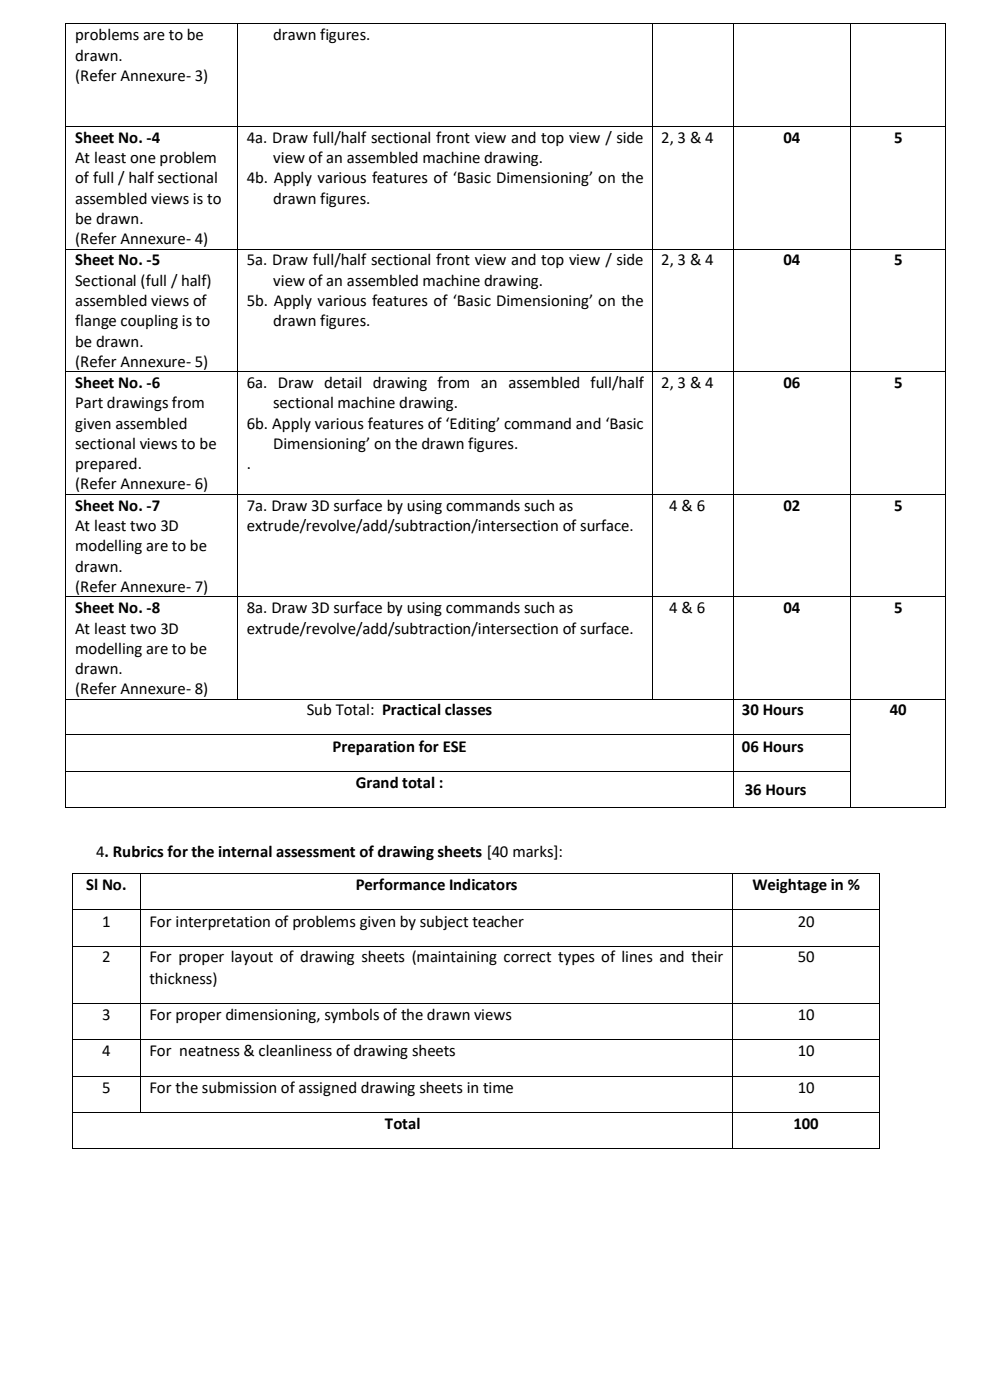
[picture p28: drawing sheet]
<svg xmlns="http://www.w3.org/2000/svg" width="210mm" height="297mm" viewBox="0 0 210 297" stroke-linecap="round" stroke-linejoin="round" font-family="sans-serif">
<defs><g id="words">
<g font-size="3.6">
<text x="15.9" y="8.6">problems are to be</text>
<text x="57.9" y="8.6">drawn figures.</text>
<text x="15.9" y="12.9">drawn.</text>
<text x="15.9" y="17.2">(Refer Annexure- 3)</text>
<text x="15.9" y="30.3">Sheet No. -4</text>
<text x="15.9" y="34.6">At least one problem</text>
<text x="52.3" y="30.3">4a. Draw full/half sectional front view and top view / side</text>
<text x="57.9" y="34.6">view of an assembled machine drawing.</text>
<text x="140.3" y="30.3">2, 3 &amp; 4</text>
<text x="166.2" y="30.3">04</text>
<text x="189.6" y="30.3">5</text>
<text x="15.9" y="38.9">of full / half sectional</text>
<text x="52.3" y="38.9">4b. Apply various features of ‘Basic Dimensioning’ on the</text>
<text x="15.9" y="43.2">assembled views is to</text>
<text x="15.9" y="47.5">be drawn.</text>
<text x="57.9" y="43.2">drawn figures.</text>
<text x="15.9" y="51.8">(Refer Annexure- 4)</text>
<text x="15.9" y="56.3">Sheet No. -5</text>
<text x="52.3" y="56.3">5a. Draw full/half sectional front view and top view / side</text>
<text x="140.3" y="56.3">2, 3 &amp; 4</text>
<text x="166.2" y="56.3">04</text>
<text x="189.6" y="56.3">5</text>
<text x="15.9" y="60.6">Sectional (full / half)</text>
<text x="15.9" y="64.9">assembled views of</text>
<text x="52.3" y="64.9">5b. Apply various features of ‘Basic Dimensioning’ on the</text>
<text x="57.9" y="60.6">view of an assembled machine drawing.</text>
<text x="15.9" y="69.2">flange coupling is to</text>
<text x="57.9" y="69.2">drawn figures.</text>
<text x="15.9" y="73.5">be drawn.</text>
<text x="15.9" y="77.8">(Refer Annexure- 5)</text>
<text x="15.9" y="82.3">Sheet No. -6</text>
<text x="52.3" y="82.3">6a. Draw detail drawing from an assembled full/half</text>
<text x="140.3" y="82.3">2, 3 &amp; 4</text>
<text x="166.2" y="82.3">06</text>
<text x="189.6" y="82.3">5</text>
<text x="15.9" y="86.6">Part drawings from</text>
<text x="57.9" y="86.6">sectional machine drawing.</text>
<text x="15.9" y="91">given assembled</text>
<text x="15.9" y="95.3">sectional views to be</text>
<text x="52.3" y="91">6b. Apply various features of ‘Editing’ command and ‘Basic</text>
<text x="57.9" y="95.3">Dimensioning’ on the drawn figures.</text>
<text x="15.9" y="99.5">prepared.</text>
<text x="52.3" y="99.6">.</text>
<text x="15.9" y="103.8">(Refer Annexure- 6)</text>
<text x="15.9" y="108.3">Sheet No. -7</text>
<text x="15.9" y="112.6">At least two 3D</text>
<text x="52.3" y="108.3">7a. Draw 3D surface by using commands such as</text>
<text x="52.3" y="112.6">extrude/revolve/add/subtraction/intersection of surface.</text>
<text x="142" y="108.3">4 &amp; 6</text>
<text x="166.2" y="108.3">02</text>
<text x="189.6" y="108.3">5</text>
<text x="15.9" y="117">modelling are to be</text>
<text x="15.9" y="121.3">drawn.</text>
<text x="15.9" y="125.6">(Refer Annexure- 7)</text>
<text x="15.9" y="130.1">Sheet No. -8</text>
<text x="52.3" y="130.1">8a. Draw 3D surface by using commands such as</text>
<text x="142" y="130.1">4 &amp; 6</text>
<text x="166.2" y="130.1">04</text>
<text x="189.6" y="130.1">5</text>
<text x="15.9" y="134.4">At least two 3D</text>
<text x="52.3" y="134.4">extrude/revolve/add/subtraction/intersection of surface.</text>
<text x="15.9" y="138.6">modelling are to be</text>
<text x="15.9" y="143">drawn.</text>
<text x="15.9" y="147.3">(Refer Annexure- 8)</text>
<text x="65" y="151.8">Sub Total: Practical classes</text>
<text x="157.4" y="151.8">30 Hours</text>
<text x="188.7" y="151.8">40</text>
<text x="70.6" y="159.5">Preparation for ESE</text>
<text x="157.4" y="159.5">06 Hours</text>
<text x="75.5" y="167.1">Grand total :</text>
<text x="158" y="168.6">36 Hours</text>
<text x="20.4" y="181.8">4. Rubrics for the internal assessment of drawing sheets [40 marks]:</text>
<text x="18.3" y="188.9">Sl No.</text>
<text x="75.5" y="188.9">Performance Indicators</text>
<text x="159.6" y="188.9">Weightage in %</text>
<text x="21.7" y="196.6">1</text>
<text x="31.7" y="196.6">For interpretation of problems given by subject teacher</text>
<text x="169.2" y="196.6">20</text>
<text x="21.7" y="204.2">2</text>
<text x="31.7" y="204.2">For proper layout of drawing sheets (maintaining correct types of lines and their</text>
<text x="31.7" y="208.8">thickness)</text>
<text x="169.2" y="204.2">50</text>
<text x="21.7" y="216.5">3</text>
<text x="31.7" y="216.5">For proper dimensioning, symbols of the drawn views</text>
<text x="169.2" y="216.5">10</text>
<text x="21.7" y="224.1">4</text>
<text x="31.7" y="224.1">For neatness &amp; cleanliness of drawing sheets</text>
<text x="169.2" y="224.1">10</text>
<text x="21.7" y="231.8">5</text>
<text x="31.7" y="231.8">For the submission of assigned drawing sheets in time</text>
<text x="169.2" y="231.8">10</text>
<text x="81.7" y="239.4">Total</text>
<text x="168.3" y="239.4">100</text>
</g>
</g></defs>
<g fill="#000">
<path d="M13.9 5h.2v.2h-.2z" fill-rule="evenodd"/>
<path d="M13.9 5h.2v.2h-.2z" fill-rule="evenodd"/>
<path d="M50.3 5h.2v.2h-.2z" fill-rule="evenodd"/>
<path d="M138.4 5h.2v.2h-.2z" fill-rule="evenodd"/>
<path d="M155.4 5h.2v.2h-.2z" fill-rule="evenodd"/>
<path d="M180.4 5h.2v.2h-.2z" fill-rule="evenodd"/>
<path d="M200.4 5h.2v.2h-.2z" fill-rule="evenodd"/>
<path d="M200.4 5h.2v.2h-.2z" fill-rule="evenodd"/>
<path d="M13.9 26.8h.2v.1h-.2z" fill-rule="evenodd"/>
<path d="M50.3 26.8h.2v.1h-.2z" fill-rule="evenodd"/>
<path d="M138.4 26.8h.2v.1h-.2z" fill-rule="evenodd"/>
<path d="M155.4 26.8h.2v.1h-.2z" fill-rule="evenodd"/>
<path d="M180.4 26.8h.2v.1h-.2z" fill-rule="evenodd"/>
<path d="M200.4 26.8h.2v.1h-.2z" fill-rule="evenodd"/>
<path d="M13.9 52.8h.2v.1h-.2z" fill-rule="evenodd"/>
<path d="M50.3 52.8h.2v.1h-.2z" fill-rule="evenodd"/>
<path d="M138.4 52.8h.2v.1h-.2z" fill-rule="evenodd"/>
<path d="M155.4 52.8h.2v.1h-.2z" fill-rule="evenodd"/>
<path d="M180.4 52.8h.2v.1h-.2z" fill-rule="evenodd"/>
<path d="M200.4 52.8h.2v.1h-.2z" fill-rule="evenodd"/>
<path d="M13.9 78.8h.2v.1h-.2z" fill-rule="evenodd"/>
<path d="M50.3 78.8h.2v.1h-.2z" fill-rule="evenodd"/>
<path d="M138.4 78.8h.2v.1h-.2z" fill-rule="evenodd"/>
<path d="M155.4 78.8h.2v.1h-.2z" fill-rule="evenodd"/>
<path d="M180.4 78.8h.2v.1h-.2z" fill-rule="evenodd"/>
<path d="M200.4 78.8h.2v.1h-.2z" fill-rule="evenodd"/>
<path d="M13.9 104.8h.2v.1h-.2z" fill-rule="evenodd"/>
<path d="M50.3 104.8h.2v.1h-.2z" fill-rule="evenodd"/>
<path d="M138.4 104.8h.2v.1h-.2z" fill-rule="evenodd"/>
<path d="M155.4 104.8h.2v.1h-.2z" fill-rule="evenodd"/>
<path d="M180.4 104.8h.2v.1h-.2z" fill-rule="evenodd"/>
<path d="M200.4 104.8h.2v.1h-.2z" fill-rule="evenodd"/>
<path d="M13.9 126.5h.2v.2h-.2z" fill-rule="evenodd"/>
<path d="M50.3 126.5h.2v.2h-.2z" fill-rule="evenodd"/>
<path d="M138.4 126.5h.2v.2h-.2z" fill-rule="evenodd"/>
<path d="M155.4 126.5h.2v.2h-.2z" fill-rule="evenodd"/>
<path d="M180.4 126.5h.2v.2h-.2z" fill-rule="evenodd"/>
<path d="M200.4 126.5h.2v.2h-.2z" fill-rule="evenodd"/>
<path d="M13.9 148.2h.2v.2h-.2z" fill-rule="evenodd"/>
<path d="M13.9 155.8h.2v.2h-.2z" fill-rule="evenodd"/>
<path d="M50.3 148.2h.2v.2h-.2z" fill-rule="evenodd"/>
<path d="M138.4 148.2h.2v.2h-.2z" fill-rule="evenodd"/>
<path d="M155.4 148.2h.2v.2h-.2z" fill-rule="evenodd"/>
<path d="M155.4 155.8h.2v.2h-.2z" fill-rule="evenodd"/>
<path d="M180.4 148.2h.2v.2h-.2z" fill-rule="evenodd"/>
<path d="M180.4 155.8h.2v.2h-.2z" fill-rule="evenodd"/>
<path d="M200.4 148.2h.2v.2h-.2z" fill-rule="evenodd"/>
<path d="M200.4 155.8h.2v.2h-.2z" fill-rule="evenodd"/>
<path d="M13.9 163.5h.2v.2h-.2z" fill-rule="evenodd"/>
<path d="M13.9 171.2h.2v.1h-.2z" fill-rule="evenodd"/>
<path d="M13.9 171.2h.2v.1h-.2z" fill-rule="evenodd"/>
<path d="M155.4 163.5h.2v.2h-.2z" fill-rule="evenodd"/>
<path d="M155.4 171.2h.2v.1h-.2z" fill-rule="evenodd"/>
<path d="M180.4 163.5h.2v.2h-.2z" fill-rule="evenodd"/>
<path d="M180.4 171.2h.2v.1h-.2z" fill-rule="evenodd"/>
<path d="M200.4 163.5h.2v.2h-.2z" fill-rule="evenodd"/>
<path d="M200.4 171.2h.2v.1h-.2z" fill-rule="evenodd"/>
<path d="M200.4 171.2h.2v.1h-.2z" fill-rule="evenodd"/>
<path d="M15.2 185.3h.2v.2h-.2z" fill-rule="evenodd"/>
<path d="M15.2 185.3h.2v.2h-.2z" fill-rule="evenodd"/>
<path d="M15.2 192.9h.2v.2h-.2z" fill-rule="evenodd"/>
<path d="M29.7 185.3h.2v.2h-.2z" fill-rule="evenodd"/>
<path d="M29.7 192.9h.2v.2h-.2z" fill-rule="evenodd"/>
<path d="M155.3 185.3h.2v.2h-.2z" fill-rule="evenodd"/>
<path d="M155.3 192.9h.2v.2h-.2z" fill-rule="evenodd"/>
<path d="M186.5 185.3h.2v.2h-.2z" fill-rule="evenodd"/>
<path d="M186.5 185.3h.2v.2h-.2z" fill-rule="evenodd"/>
<path d="M186.5 192.9h.2v.2h-.2z" fill-rule="evenodd"/>
<path d="M15.2 200.6h.2v.2h-.2z" fill-rule="evenodd"/>
<path d="M15.2 212.9h.2v.2h-.2z" fill-rule="evenodd"/>
<path d="M29.7 200.6h.2v.2h-.2z" fill-rule="evenodd"/>
<path d="M29.7 212.9h.2v.2h-.2z" fill-rule="evenodd"/>
<path d="M155.3 200.6h.2v.2h-.2z" fill-rule="evenodd"/>
<path d="M155.3 212.9h.2v.2h-.2z" fill-rule="evenodd"/>
<path d="M186.5 200.6h.2v.2h-.2z" fill-rule="evenodd"/>
<path d="M186.5 212.9h.2v.2h-.2z" fill-rule="evenodd"/>
<path d="M15.2 220.5h.2v.2h-.2z" fill-rule="evenodd"/>
<path d="M15.2 228.2h.2v.2h-.2z" fill-rule="evenodd"/>
<path d="M15.2 235.9h.2v.1h-.2z" fill-rule="evenodd"/>
<path d="M29.7 220.5h.2v.2h-.2z" fill-rule="evenodd"/>
<path d="M29.7 228.2h.2v.2h-.2z" fill-rule="evenodd"/>
<path d="M29.7 235.9h.2v.1h-.2z" fill-rule="evenodd"/>
<path d="M155.3 220.5h.2v.2h-.2z" fill-rule="evenodd"/>
<path d="M155.3 228.2h.2v.2h-.2z" fill-rule="evenodd"/>
<path d="M155.3 235.9h.2v.1h-.2z" fill-rule="evenodd"/>
<path d="M186.5 220.5h.2v.2h-.2z" fill-rule="evenodd"/>
<path d="M186.5 228.2h.2v.2h-.2z" fill-rule="evenodd"/>
<path d="M186.5 235.9h.2v.1h-.2z" fill-rule="evenodd"/>
<path d="M15.2 243.5h.2v.2h-.2z" fill-rule="evenodd"/>
<path d="M15.2 243.5h.2v.2h-.2z" fill-rule="evenodd"/>
<path d="M155.3 243.5h.2v.2h-.2z" fill-rule="evenodd"/>
<path d="M186.5 243.5h.2v.2h-.2z" fill-rule="evenodd"/>
<path d="M186.5 243.5h.2v.2h-.2z" fill-rule="evenodd"/>
</g>
<g fill="none" stroke="#000" stroke-width=".21">
<path d="M14 5.2v21.6M14.1 5.1h36.2M50.4 5.2v21.6M50.5 5.1h87.9M138.5 5.2v21.6M138.6 5.1h16.8M155.5 5.2v21.6M155.6 5.1h24.8M180.5 5.2v21.6M180.6 5.1h19.8M200.5 5.2v21.6M14 26.9v25.9"/>
<path d="M14.1 26.8h36.2M50.4 26.9v25.9M50.5 26.8h87.9M138.5 26.9v25.9M138.6 26.8h16.8M155.5 26.9v25.9M155.6 26.8h24.8M180.5 26.9v25.9M180.6 26.8h19.8M200.5 26.9v25.9M14 52.9v25.9M14.1 52.8h36.2"/>
<path d="M50.4 52.9v25.9M50.5 52.8h87.9M138.5 52.9v25.9M138.6 52.8h16.8M155.5 52.9v25.9M155.6 52.8h24.8M180.5 52.9v25.9M180.6 52.8h19.8M200.5 52.9v25.9M14 78.9v25.9M14.1 78.8h36.2M50.4 78.9v25.9"/>
<path d="M50.5 78.8h87.9M138.5 78.9v25.9M138.6 78.8h16.8M155.5 78.9v25.9M155.6 78.8h24.8M180.5 78.9v25.9M180.6 78.8h19.8M200.5 78.9v25.9M14 104.9v21.6M14.1 104.9h36.2M50.4 104.9v21.6M50.5 104.9h87.9"/>
<path d="M138.5 104.9v21.6M138.6 104.9h16.8M155.5 104.9v21.6M155.6 104.9h24.8M180.5 104.9v21.6M180.6 104.9h19.8M200.5 104.9v21.6M14 126.7v21.5M14.1 126.6h36.2M50.4 126.7v21.5M50.5 126.6h87.9M138.5 126.7v21.5"/>
<path d="M138.6 126.6h16.8M155.5 126.7v21.5M155.6 126.6h24.8M180.5 126.7v21.5M180.6 126.6h19.8M200.5 126.7v21.5M14 148.4v7.4M14 156v7.5M14.1 148.3h36.2M14.1 155.9h141.3M50.5 148.3h87.9M138.6 148.3h16.8"/>
<path d="M155.5 148.4v7.4M155.5 156v7.5M155.6 148.3h24.8M155.6 155.9h24.8M180.5 148.4v7.4M180.5 156v7.5M180.6 148.3h19.8M200.5 148.4v7.4M200.5 156v7.5M14 163.7v7.5M14.1 163.6h141.3M14.1 171.2h141.3"/>
<path d="M155.5 163.7v7.5M155.6 163.6h24.8M155.6 171.2h24.8M180.5 163.7v7.5M180.6 171.2h19.8M200.5 163.7v7.5M15.3 185.5v7.4M15.3 193.1v7.5M15.4 185.4h14.3M15.4 193h14.3M29.8 185.5v7.4M29.8 193.1v7.5"/>
<path d="M29.9 185.4h125.4M29.9 193h125.4M155.4 185.5v7.4M155.4 193.1v7.5M155.5 185.4h31M155.5 193h31M186.6 185.5v7.4M186.6 193.1v7.5M15.3 200.8v12.1M15.3 213.1v7.4M15.4 200.7h14.3M15.4 213h14.3"/>
<path d="M29.8 200.8v12.1M29.8 213.1v7.4M29.9 200.7h125.4M29.9 213h125.4M155.4 200.8v12.1M155.4 213.1v7.4M155.5 200.7h31M155.5 213h31M186.6 200.8v12.1M186.6 213.1v7.4M15.3 220.7v7.5M15.3 228.4v7.5"/>
<path d="M15.3 236v7.5M15.4 220.6h14.3M15.4 228.3h14.3M15.4 235.9h14.3M29.8 220.7v7.5M29.8 228.4v7.5M29.9 220.6h125.4M29.9 228.3h125.4M29.9 235.9h125.4M155.4 220.7v7.5M155.4 228.4v7.5M155.4 236v7.5"/>
<path d="M155.5 220.6h31M155.5 228.3h31M155.5 235.9h31M186.6 220.7v7.5M186.6 228.4v7.5M186.6 236v7.5M15.4 243.6h139.9M155.5 243.6h31"/>
</g>
<use href="#words"/>
</svg>
